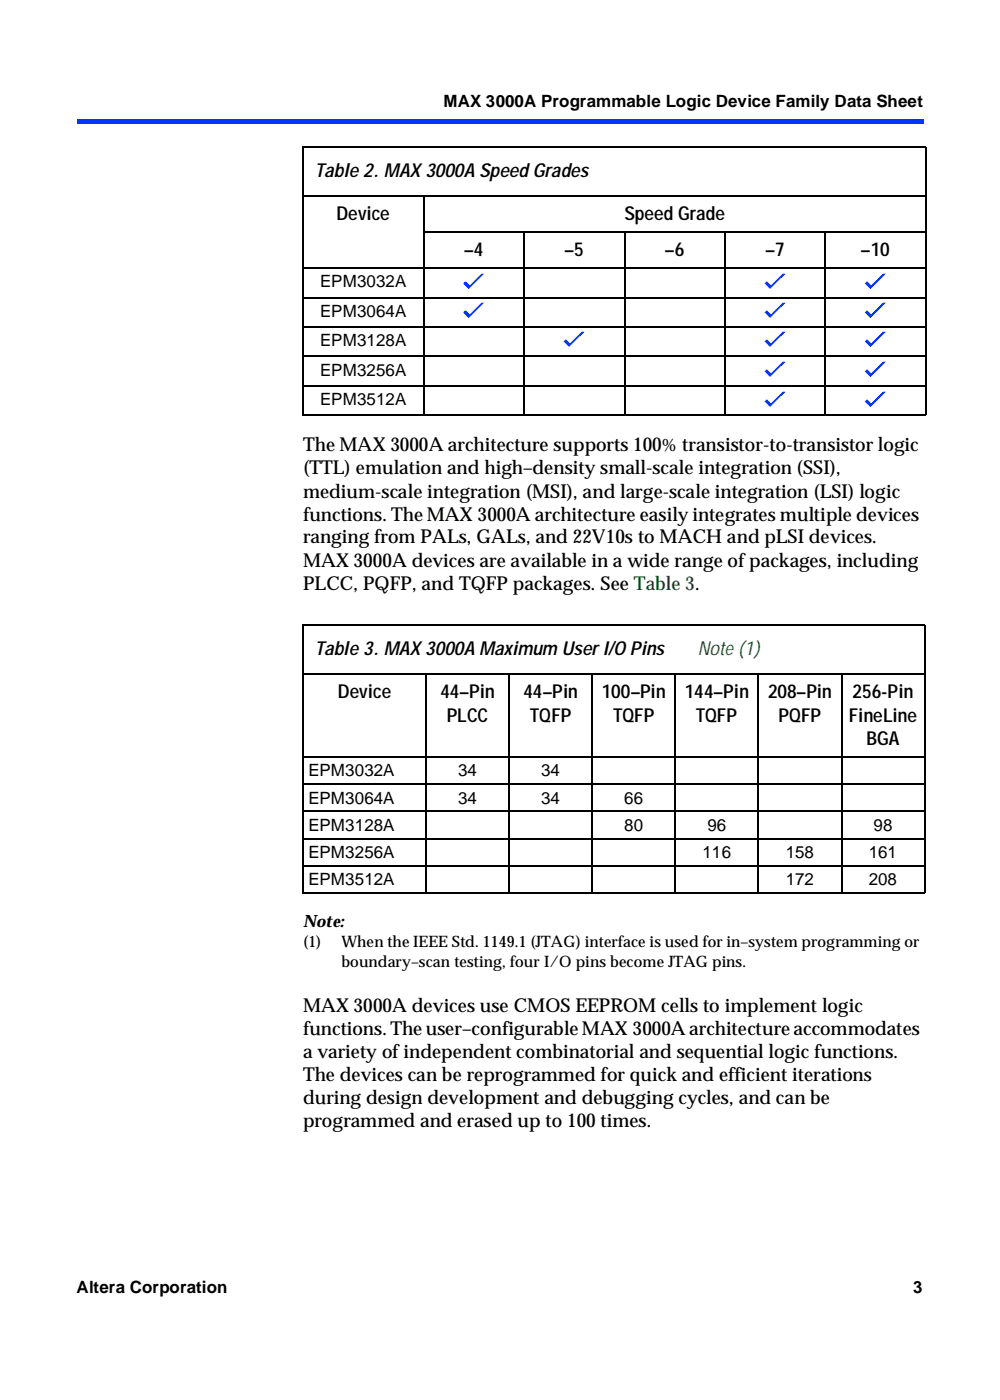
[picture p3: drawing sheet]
<svg xmlns="http://www.w3.org/2000/svg" width="165mm" height="231mm" viewBox="0 0 165 231" stroke-linecap="round" stroke-linejoin="round" font-family="sans-serif">
<defs><g id="words">
<g font-size="3.2">
<text x="52" y="29.2">Table 2. MAX3000A Speed Grades</text>
<text x="55.6" y="36.3">Device</text>
<text x="103.1" y="36.3">Speed Grade</text>
<text x="76.6" y="42.3">–4</text>
<text x="93.2" y="42.3">–5</text>
<text x="109.8" y="42.3">–6</text>
<text x="126.4" y="42.3">–7</text>
<text x="142.1" y="42.3">–10</text>
<text x="50" y="74.5">The MAX3000A architecture supports 100% transistor-to-transistor logic</text>
<text x="50" y="78.3">(TTL) emulation and high–density small-scale integration (SSI),</text>
<text x="50" y="82.1">medium-scale integration (MSI), and large-scale integration (LSI) logic</text>
<text x="50" y="85.9">functions. The MAX3000A architecture easily integrates multiple devices</text>
<text x="50" y="89.7">ranging from PALs, GALs, and 22V10s to MACH and pLSI devices.</text>
<text x="50" y="93.6">MAX3000A devices are available in a wide range of packages, including</text>
<text x="50" y="97.4">PLCC, PQFP, and TQFP packages. See Table 3.</text>
<text x="52" y="108.1">Table 3. MAX3000A Maximum User I/O Pins</text>
<text x="55.8" y="115.2">Device</text>
<text x="72.7" y="115.2">44–Pin</text>
<text x="73.8" y="119.2">PLCC</text>
<text x="86.4" y="115.2">44–Pin</text>
<text x="87.5" y="119.2">TQFP</text>
<text x="99.3" y="115.2">100–Pin</text>
<text x="101.2" y="119.2">TQFP</text>
<text x="113.1" y="115.2">144–Pin</text>
<text x="114.9" y="119.2">TQFP</text>
<text x="126.8" y="115.2">208–Pin</text>
<text x="128.5" y="119.2">PQFP</text>
<text x="140.2" y="119.2">FineLine</text>
<text x="140.8" y="115.2">256-Pin</text>
<text x="143.1" y="123">BGA</text>
<text x="50" y="167">MAX3000A devices use CMOS EEPROM cells to implement logic</text>
<text x="50" y="170.8">functions. The user–configurable MAX3000A architecture accommodates</text>
<text x="50" y="174.6">a variety of independent combinatorial and sequential logic functions.</text>
<text x="50" y="178.5">The devices can be reprogrammed for quick and efficient iterations</text>
<text x="50" y="182.3">during design development and debugging cycles, and can be</text>
<text x="50" y="186">programmed and erased up to 100 times.</text>
</g>
<g font-size="3.2" fill="#0036ff">
<text x="76.3" y="47.7">v</text>
<text x="126.1" y="47.7">v</text>
<text x="142.6" y="47.7">v</text>
<text x="76.3" y="52.5">v</text>
<text x="126.1" y="52.5">v</text>
<text x="142.6" y="52.5">v</text>
<text x="92.9" y="57.4">v</text>
<text x="126.1" y="57.4">v</text>
<text x="142.6" y="57.4">v</text>
<text x="126.1" y="62.3">v</text>
<text x="142.6" y="62.3">v</text>
<text x="126.1" y="67.1">v</text>
<text x="142.6" y="67.1">v</text>
</g>
<text font-size="3.2" fill="#007e00" x="115.2" y="108.1">Note (1)</text>
<g font-size="2.8">
<text x="73.2" y="17.7">MAX 3000A Programmable Logic Device Family Data Sheet</text>
<text x="52.8" y="47.4">EPM3032A</text>
<text x="52.8" y="52.3">EPM3064A</text>
<text x="52.8" y="57.2">EPM3128A</text>
<text x="52.8" y="62">EPM3256A</text>
<text x="52.8" y="66.9">EPM3512A</text>
<text x="50.9" y="128.2">EPM3032A</text>
<text x="75.6" y="128.2">34</text>
<text x="89.4" y="128.2">34</text>
<text x="50.9" y="132.7">EPM3064A</text>
<text x="50.9" y="137.2">EPM3128A</text>
<text x="75.6" y="132.7">34</text>
<text x="89.4" y="132.7">34</text>
<text x="103.1" y="137.2">80</text>
<text x="103.1" y="132.7">66</text>
<text x="116.8" y="137.2">96</text>
<text x="144.2" y="137.2">98</text>
<text x="50.9" y="141.7">EPM3256A</text>
<text x="116" y="141.7">116</text>
<text x="129.7" y="141.7">158</text>
<text x="143.4" y="141.7">161</text>
<text x="50.9" y="146.2">EPM3512A</text>
<text x="129.7" y="146.2">172</text>
<text x="143.4" y="146.2">208</text>
<text x="50" y="153.1">Note:</text>
<text x="12.7" y="213.5">Altera Corporation</text>
<text x="150.8" y="213.5">3</text>
</g>
<g font-size="2.6">
<text x="50" y="156.4">(1)</text>
<text x="56.4" y="156.4">When the IEEE Std. 1149.1 (JTAG) interface is used for in–system programming or</text>
<text x="56.4" y="159.6">boundary–scan testing, four I/O pins become JTAG pins.</text>
</g>
</g></defs>
<g fill="#0036ff">
<path d="M12.7 19.7h.3v.7h-.3z"/>
<path d="M13 19.7h139.5v.7h-139.5z"/>
</g>
<g fill="none" stroke="#000" stroke-width=".19">
<path d="M49.9 24.2h103M49.9 32.3h103M50.1 24.3v44.1M69.8 38.3h83.1M69.9 32.2v36.4M86.5 38.2v30.4M103.1 38.2v30.4M119.7 38.2v30.4M136.3 38.2v30.4M152.9 24.3v44.1M49.9 44.3h103M49.9 49.1h103"/>
<path d="M49.9 54h103M49.9 58.8h103M49.9 63.7h103M49.9 68.5h103M49.9 103.2h102.8M49.9 111.2h102.8M50.1 103.3v44.1M70.4 111.1v36.4M84.1 111.1v36.4M97.8 111.1v36.4M111.5 111.1v36.4M125.2 111.1v36.4"/>
<path d="M138.9 111.1v36.4M152.7 103.3v44.1M49.9 125h102.8M49.9 129.5h102.8M49.9 134h102.8M49.9 138.5h102.8M49.9 143h102.8M49.9 147.5h102.8"/>
</g>
<use href="#words"/>
</svg>
